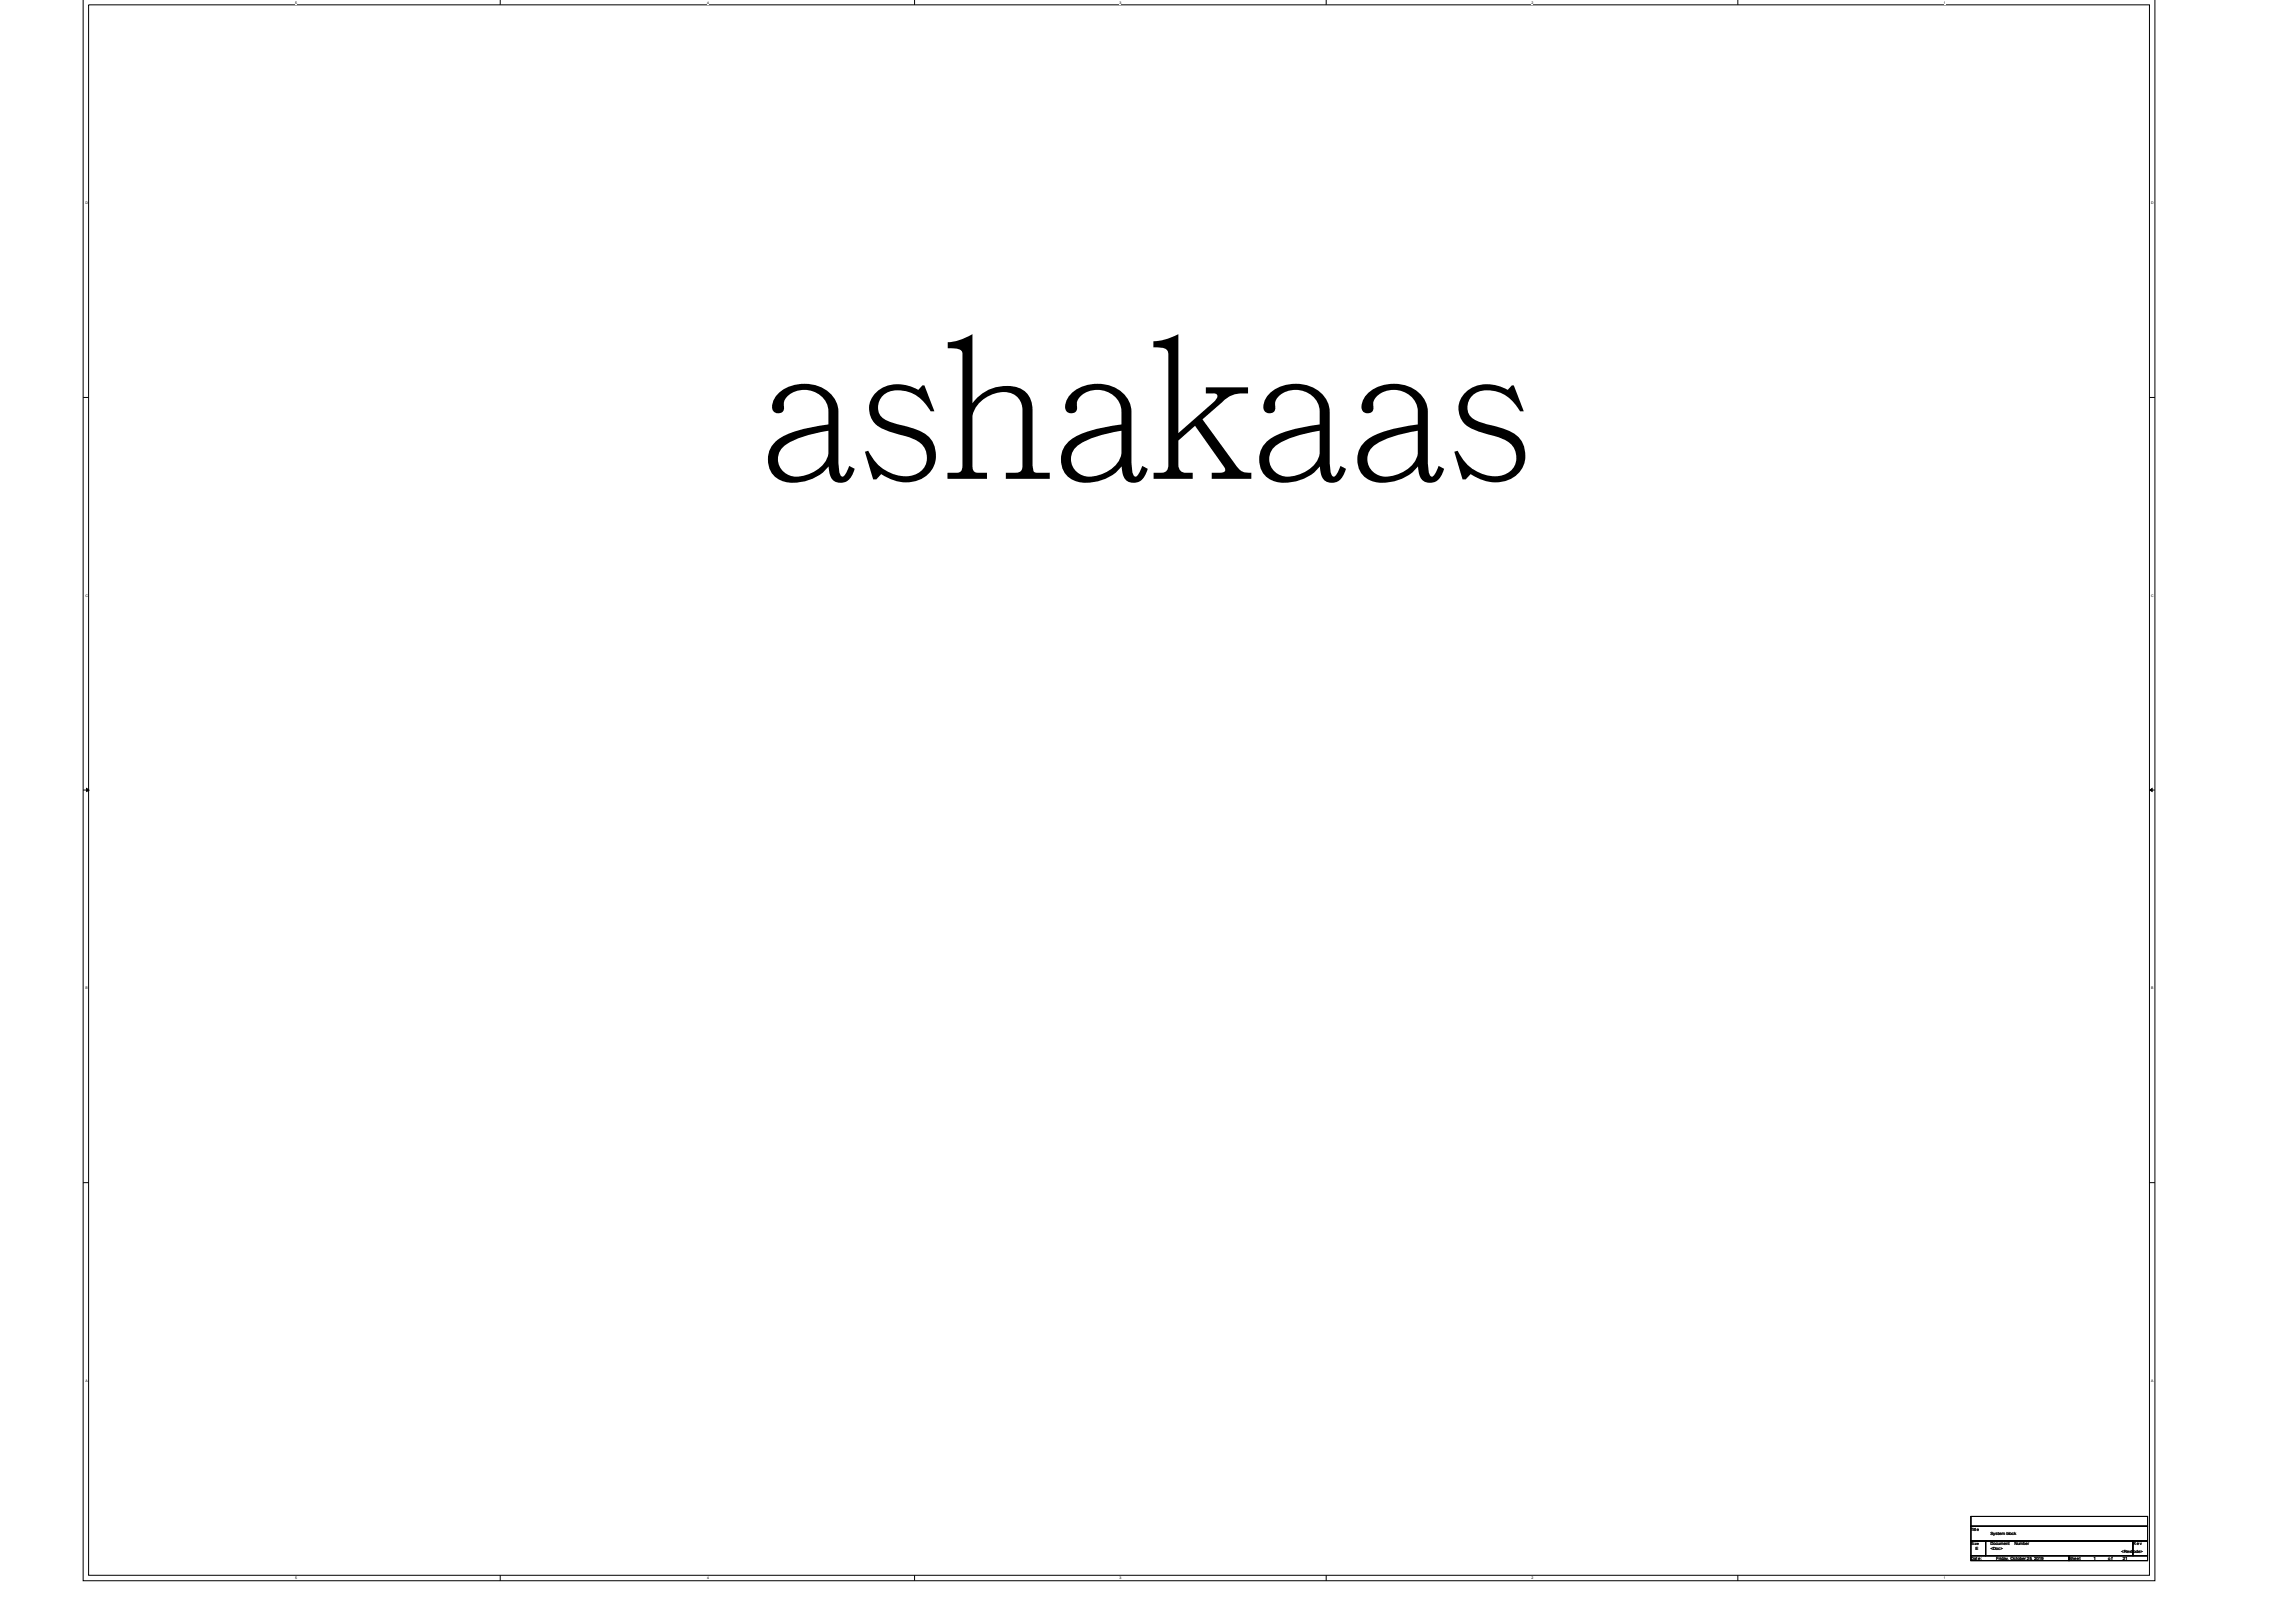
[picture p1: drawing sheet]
<svg xmlns="http://www.w3.org/2000/svg" width="297mm" height="210mm" viewBox="0 0 297 210" stroke-linecap="round" stroke-linejoin="round" font-family="sans-serif">
<defs><g id="words">
<text font-size="25.4" x="98.3" y="62">ashakaas</text>
<g font-size=".6">
<text x="255.1" y="198">Title</text>
<text x="255.1" y="201.8">Date:</text>
<text x="255.7" y="200.6">E</text>
<text x="257.6" y="200.6">&lt;Doc&gt;</text>
<text x="257.6" y="198.7">System block</text>
<text x="257.6" y="199.9">Document</text>
<text x="258.3" y="201.8">Friday, October 25, 2019</text>
<text x="260.7" y="199.9">Number</text>
<text x="267.8" y="201.8">Sheet</text>
<text x="270.9" y="201.8">1</text>
<text x="272.8" y="201.8">o f</text>
<text x="274.5" y="200.9">&lt;RevCode&gt;</text>
<text x="274.7" y="201.8">21</text>
<text x="276" y="199.9">R e v</text>
</g>
<g font-size=".5">
<text x="38.2" y=".5">5</text>
<text x="91.5" y=".5">4</text>
<text x="144.9" y=".5">3</text>
<text x="198.2" y=".5">2</text>
<text x="251.5" y=".5">1</text>
<text x="11" y="26.4">D</text>
<text x="278.4" y="26.4">D</text>
<text x="11" y="77.2">C</text>
<text x="278.4" y="77.2">C</text>
<text x="11" y="128">B</text>
<text x="278.4" y="128">B</text>
<text x="11" y="178.8">A</text>
<text x="278.4" y="178.8">A</text>
<text x="255.1" y="199.9">Size</text>
<text x="38.2" y="204.3">5</text>
<text x="91.5" y="204.3">4</text>
<text x="144.9" y="204.3">3</text>
<text x="198.2" y="204.3">2</text>
<text x="251.5" y="204.3">1</text>
</g>
</g></defs>
<path d="M10.8 -.1v204.6h268.1v-204.6M11.5 .6h266.7v203.2h-266.7z" fill="none" stroke="#000" stroke-width=".13"/>
<g fill="#fff">
<path d="M38.2 .1h.2v.5h-.2z"/>
<path d="M38.2 203.9h.2v.5h-.2z"/>
</g>
<path d="M64.7 -.1v.7M64.7 203.8v.7" fill="none" stroke="#000" stroke-width=".13"/>
<g fill="#fff">
<path d="M91.5 .1h.2v.5h-.2z"/>
<path d="M91.5 203.9h.2v.5h-.2z"/>
</g>
<path d="M118.4 -.1v.7M118.4 203.8v.7" fill="none" stroke="#000" stroke-width=".13"/>
<g fill="#fff">
<path d="M144.9 .1h.2v.5h-.2z"/>
<path d="M144.9 203.9h.2v.5h-.2z"/>
</g>
<path d="M171.6 -.1v.7M171.6 203.8v.7" fill="none" stroke="#000" stroke-width=".13"/>
<g fill="#fff">
<path d="M198.2 .1h.2v.5h-.2z"/>
<path d="M198.2 203.9h.2v.5h-.2z"/>
</g>
<path d="M224.9 -.1v.7M224.9 203.8v.7" fill="none" stroke="#000" stroke-width=".13"/>
<g fill="#fff">
<path d="M251.5 .1h.3v.5h-.3z"/>
<path d="M251.5 203.9h.3v.5h-.3z"/>
<path d="M11 26h.3v.5h-.3z"/>
<path d="M278.4 26h.3v.5h-.3z"/>
<path d="M11 76.8h.3v.5h-.3z"/>
<path d="M278.4 76.8h.3v.5h-.3z"/>
</g>
<path d="M10.8 51.4h.7M278.2 51.4h.7" fill="none" stroke="#000" stroke-width=".13"/>
<g fill="#fff">
<path d="M11 127.6h.3v.5h-.3z"/>
<path d="M278.4 127.6h.2v.5h-.2z"/>
</g>
<path d="M10.8 102.2h.7M278.2 102.2h.7" fill="none" stroke="#000" stroke-width=".13"/>
<path d="M11.2 102l.3 .2-.3 .2zM278.2 102.2l.3-.2v.4z" fill="#000" stroke="#000" stroke-width=".13"/>
<g fill="#fff">
<path d="M11 178.4h.3v.5h-.3z"/>
<path d="M278.4 178.4h.3v.5h-.3z"/>
</g>
<path d="M10.8 153h.7M278.2 153h.7M255.1 196.2h22.8v1.3h-22.8zM255.1 197.5h22.8v1.9h-22.8zM255.1 199.4h1.9v1.9h-1.9zM257 199.4h19v1.9h-19zM276 199.4h1.9v1.9h-1.9zM255.1 201.3h12.7v.6h-12.7zM267.8 201.3h10.1v.6h-10.1z" fill="none" stroke="#000" stroke-width=".13"/>
<use href="#words"/>
</svg>
